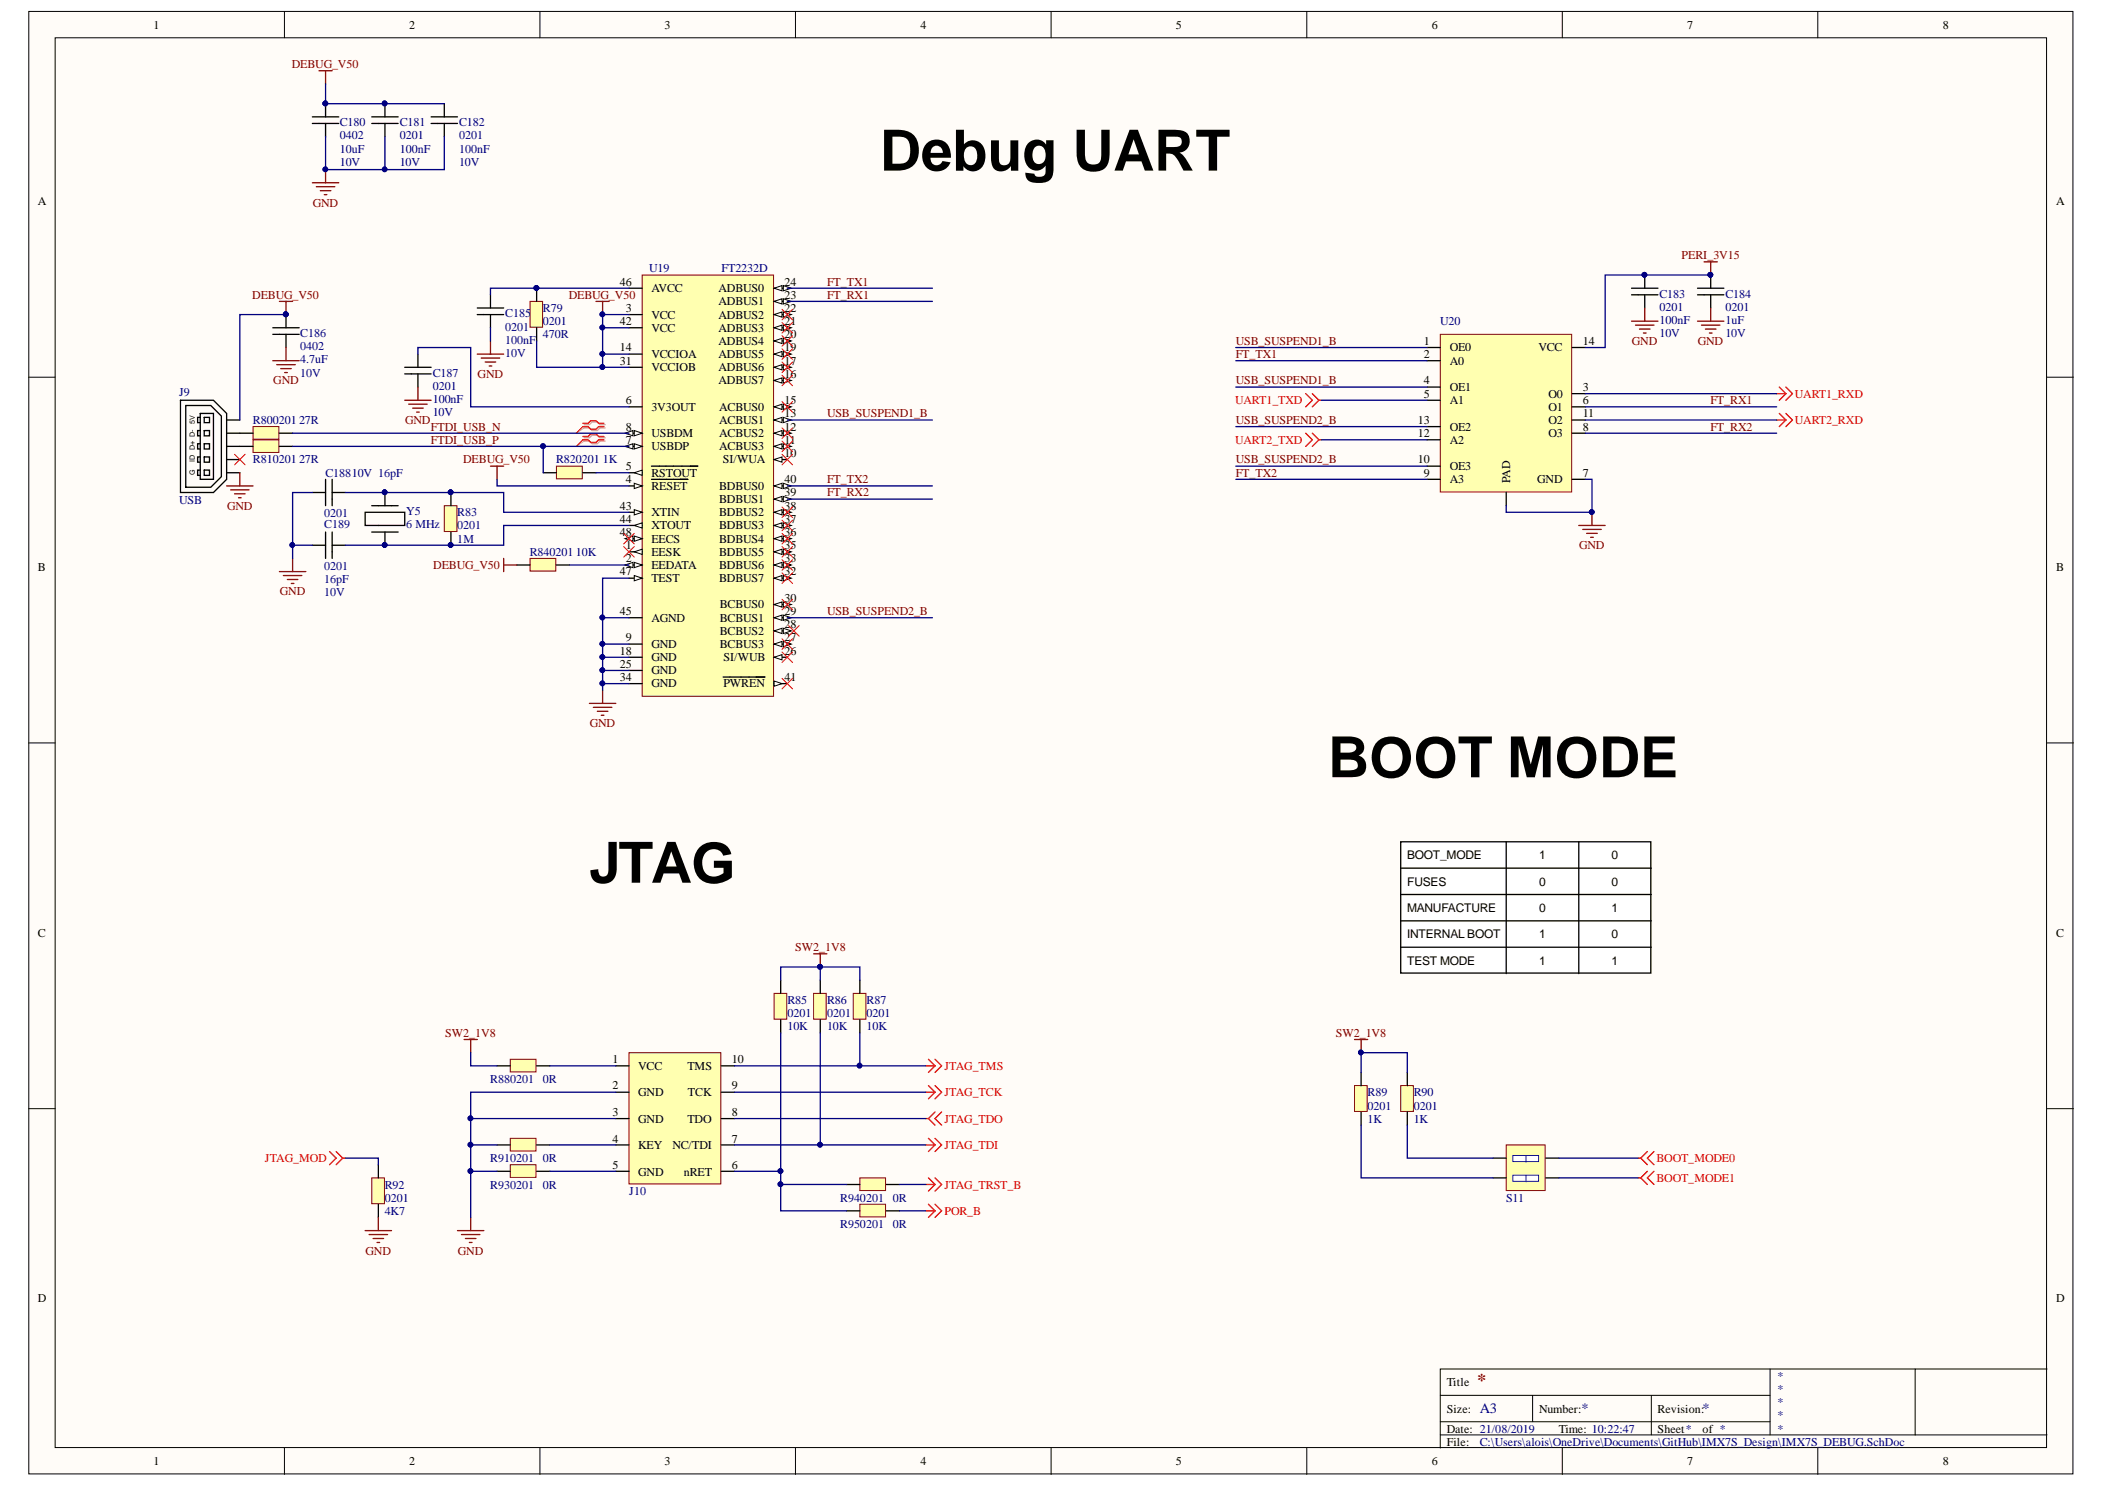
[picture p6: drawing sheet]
<svg xmlns="http://www.w3.org/2000/svg" width="297mm" height="210mm" viewBox="0 0 297 210" stroke-linecap="round" stroke-linejoin="round" font-family="sans-serif">
<defs><g id="words">
<g font-size="8">
<text x="124.1" y="24.1">Debug UART</text>
<text x="187.4" y="109.7">BOOT MODE</text>
<text x="83.1" y="124.5">JTAG</text>
</g>
<text font-size="2.5" fill="#800000" x="208.5" y="195.6">*</text>
<g font-size="2" fill="#000080">
<text x="208.8" y="199.4">A3</text>
<text x="223.2" y="199.4">*</text>
<text x="240.3" y="199.4">*</text>
</g>
<g font-size="1.7">
<text x="21.6" y="4">1</text>
<text x="57.8" y="4">2</text>
<text x="93.8" y="4">3</text>
<text x="129.9" y="4">4</text>
<text x="165.9" y="4">5</text>
<text x="202" y="4">6</text>
<text x="238.1" y="4">7</text>
<text x="274.2" y="4">8</text>
<text x="5.3" y="28.9">A</text>
<text x="290.2" y="28.9">A</text>
<text x="87.4" y="40.3">46</text>
<text x="91.9" y="41.2">AVCC</text>
<text x="101.4" y="41.2">ADBUS0</text>
<text x="110.7" y="40.3">24</text>
<text x="87.4" y="45.9">42</text>
<text x="88.3" y="44">3</text>
<text x="91.9" y="46.8">VCC</text>
<text x="91.9" y="44.9">VCC</text>
<text x="101.4" y="46.8">ADBUS3</text>
<text x="101.4" y="44.9">ADBUS2</text>
<text x="101.4" y="43.1">ADBUS1</text>
<text x="110.7" y="47.7">20</text>
<text x="110.7" y="45.9">21</text>
<text x="110.7" y="44">22</text>
<text x="110.7" y="42.1">23</text>
<text x="87.4" y="51.4">31</text>
<text x="87.4" y="49.6">14</text>
<text x="91.9" y="52.4">VCCIOB</text>
<text x="91.9" y="50.5">VCCIOA</text>
<text x="101.4" y="52.4">ADBUS6</text>
<text x="101.4" y="50.5">ADBUS5</text>
<text x="101.4" y="48.7">ADBUS4</text>
<text x="110.7" y="53.3">16</text>
<text x="110.7" y="51.4">17</text>
<text x="110.7" y="49.6">19</text>
<text x="200.9" y="48.7">1</text>
<text x="200.9" y="50.5">2</text>
<text x="204.6" y="49.6">OE0</text>
<text x="204.6" y="51.4">A0</text>
<text x="217.1" y="49.6">VCC</text>
<text x="223.3" y="48.7">14</text>
<text x="88.3" y="57">6</text>
<text x="91.9" y="57.9">3V3OUT</text>
<text x="101.4" y="54.2">ADBUS7</text>
<text x="101.5" y="59.8">ACBUS1</text>
<text x="101.5" y="57.9">ACBUS0</text>
<text x="110.7" y="58.9">13</text>
<text x="110.7" y="57">15</text>
<text x="200.1" y="59.8">13</text>
<text x="200.9" y="54.2">4</text>
<text x="200.9" y="56.1">5</text>
<text x="204.6" y="55.2">OE1</text>
<text x="204.6" y="57">A1</text>
<text x="218.5" y="56.1">O0</text>
<text x="218.5" y="57.9">O1</text>
<text x="218.5" y="59.8">O2</text>
<text x="223.3" y="55.2">3</text>
<text x="223.3" y="57">6</text>
<text x="223.3" y="58.9">11</text>
<text x="88.3" y="62.6">7</text>
<text x="88.3" y="60.7">8</text>
<text x="91.9" y="63.5">USBDP</text>
<text x="91.9" y="61.7">USBDM</text>
<text x="101.5" y="63.5">ACBUS3</text>
<text x="101.5" y="61.7">ACBUS2</text>
<text x="102" y="65.4">SI/WUA</text>
<text x="110.7" y="64.5">10</text>
<text x="110.7" y="62.6">11</text>
<text x="110.7" y="60.7">12</text>
<text x="200.1" y="65.4">10</text>
<text x="200.1" y="61.7">12</text>
<text x="204.6" y="62.6">A2</text>
<text x="204.6" y="60.7">OE2</text>
<text x="218.5" y="61.7">O3</text>
<text x="223.3" y="60.7">8</text>
<text x="87.4" y="71.9">43</text>
<text x="88.3" y="68.2">4</text>
<text x="88.3" y="66.3">5</text>
<text x="91.9" y="69.1">RESET</text>
<text x="91.9" y="67.2">RSTOUT</text>
<text x="101.5" y="71">BDBUS1</text>
<text x="101.5" y="69.1">BDBUS0</text>
<text x="110.7" y="71.9">38</text>
<text x="110.7" y="70">39</text>
<text x="110.7" y="68.2">40</text>
<text x="200.9" y="67.2">9</text>
<text x="204.6" y="68.2">A3</text>
<text x="204.6" y="66.3">OE3</text>
<text x="213.1" y="68.2" transform="rotate(-90 213.1 68.2)">PAD</text>
<text x="216.9" y="68.2">GND</text>
<text x="223.3" y="67.2">7</text>
<text x="87.4" y="75.6">48</text>
<text x="87.4" y="73.7">44</text>
<text x="88.3" y="77.5">1</text>
<text x="91.9" y="76.5">EECS</text>
<text x="91.9" y="74.7">XTOUT</text>
<text x="91.9" y="72.8">XTIN</text>
<text x="101.5" y="76.5">BDBUS4</text>
<text x="101.5" y="74.7">BDBUS3</text>
<text x="101.5" y="72.8">BDBUS2</text>
<text x="110.7" y="77.5">35</text>
<text x="110.7" y="75.6">36</text>
<text x="110.7" y="73.7">37</text>
<text x="5.3" y="80.5">B</text>
<text x="87.4" y="81.2">47</text>
<text x="88.3" y="79.3">2</text>
<text x="91.9" y="82.1">TEST</text>
<text x="91.9" y="80.3">EEDATA</text>
<text x="91.9" y="78.4">EESK</text>
<text x="101.5" y="82.1">BDBUS7</text>
<text x="101.5" y="80.3">BDBUS6</text>
<text x="101.5" y="78.4">BDBUS5</text>
<text x="110.7" y="81.2">32</text>
<text x="110.7" y="79.3">33</text>
<text x="290.2" y="80.5">B</text>
<text x="87.4" y="86.8">45</text>
<text x="91.9" y="87.7">AGND</text>
<text x="101.6" y="89.5">BCBUS2</text>
<text x="101.6" y="87.7">BCBUS1</text>
<text x="101.6" y="85.8">BCBUS0</text>
<text x="110.7" y="88.6">28</text>
<text x="110.7" y="86.8">29</text>
<text x="110.7" y="84.9">30</text>
<text x="87.4" y="94.2">25</text>
<text x="87.4" y="92.3">18</text>
<text x="88.3" y="90.5">9</text>
<text x="91.9" y="95.1">GND</text>
<text x="91.9" y="93.3">GND</text>
<text x="91.9" y="91.4">GND</text>
<text x="101.6" y="91.4">BCBUS3</text>
<text x="102.1" y="93.3">SI/WUB</text>
<text x="110.7" y="92.3">26</text>
<text x="110.7" y="90.5">27</text>
<text x="87.4" y="96">34</text>
<text x="91.9" y="97">GND</text>
<text x="102.1" y="97">PWREN</text>
<text x="110.7" y="96">41</text>
<text x="198.6" y="121.1">BOOT_MODE</text>
<text x="198.6" y="124.9">FUSES</text>
<text x="217.2" y="121.1">1</text>
<text x="217.2" y="124.9">0</text>
<text x="227.4" y="121.1">0</text>
<text x="227.4" y="124.9">0</text>
<text x="198.6" y="128.7">MANUFACTURE</text>
<text x="217.2" y="128.7">0</text>
<text x="227.4" y="128.7">1</text>
<text x="5.3" y="132.1">C</text>
<text x="198.6" y="132.4">INTERNAL BOOT</text>
<text x="198.6" y="136.1">TEST MODE</text>
<text x="217.2" y="132.4">1</text>
<text x="217.2" y="136.1">1</text>
<text x="227.4" y="132.4">0</text>
<text x="227.4" y="136.1">1</text>
<text x="290.2" y="132.1">C</text>
<text x="86.4" y="150">1</text>
<text x="103.3" y="150">10</text>
<text x="86.4" y="153.7">2</text>
<text x="90.1" y="150.9">VCC</text>
<text x="90.1" y="154.6">GND</text>
<text x="97" y="150.9">TMS</text>
<text x="97.1" y="154.6">TCK</text>
<text x="103.3" y="153.7">9</text>
<text x="86.4" y="157.5">3</text>
<text x="86.4" y="161.2">4</text>
<text x="90.1" y="158.4">GND</text>
<text x="97" y="158.4">TDO</text>
<text x="103.3" y="161.2">7</text>
<text x="103.3" y="157.5">8</text>
<text x="86.4" y="164.9">5</text>
<text x="90.1" y="162.1">KEY</text>
<text x="90.1" y="165.8">GND</text>
<text x="94.9" y="162.1">NC/TDI</text>
<text x="96.5" y="165.8">nRET</text>
<text x="103.3" y="164.9">6</text>
<text x="5.3" y="183.7">D</text>
<text x="290.2" y="183.7">D</text>
<text x="204.1" y="195.6">Title</text>
<text x="204.1" y="199.3">Size:</text>
<text x="204.1" y="202.1">Date: 21/08/2019</text>
<text x="204.1" y="203.9">File:</text>
<text x="217.2" y="199.3">Number:</text>
<text x="220" y="202.1">Time: 10:22:47</text>
<text x="233.9" y="199.3">Revision:</text>
<text x="233.9" y="202.1">Sheet*</text>
<text x="240.3" y="202.1">of *</text>
<text x="21.6" y="206.7">1</text>
<text x="57.8" y="206.7">2</text>
<text x="93.8" y="206.7">3</text>
<text x="129.9" y="206.7">4</text>
<text x="165.9" y="206.7">5</text>
<text x="202" y="206.7">6</text>
<text x="238.1" y="206.7">7</text>
<text x="274.2" y="206.7">8</text>
</g>
<g font-size="1.7" fill="#800000">
<text x="41.2" y="9.6">DEBUG_V50</text>
<text x="44.1" y="29.1">GND</text>
<text x="116.7" y="40.3">FT_TX1</text>
<text x="237.3" y="36.6">PERI_3V15</text>
<text x="35.6" y="42.1">DEBUG_V50</text>
<text x="80.3" y="42.1">DEBUG_V50</text>
<text x="116.7" y="42.1">FT_RX1</text>
<text x="67.4" y="53.3">GND</text>
<text x="174.4" y="48.7">USB_SUSPEND1_B</text>
<text x="174.4" y="50.5">FT_TX1</text>
<text x="230.3" y="48.7">GND</text>
<text x="239.6" y="48.7">GND</text>
<text x="38.6" y="54.2">GND</text>
<text x="57.2" y="59.8">GND</text>
<text x="116.7" y="58.9">USB_SUSPEND1_B</text>
<text x="174.4" y="59.8">USB_SUSPEND2_B</text>
<text x="174.4" y="54.2">USB_SUSPEND1_B</text>
<text x="241.4" y="57">FT_RX1</text>
<text x="60.8" y="60.7">FTDI_USB_N</text>
<text x="60.8" y="62.6">FTDI_USB_P</text>
<text x="65.4" y="65.4">DEBUG_V50</text>
<text x="174.4" y="65.4">USB_SUSPEND2_B</text>
<text x="241.4" y="60.7">FT_RX2</text>
<text x="32.1" y="71.9">GND</text>
<text x="116.7" y="68.2">FT_TX2</text>
<text x="116.7" y="70">FT_RX2</text>
<text x="174.4" y="67.2">FT_TX2</text>
<text x="222.8" y="77.5">GND</text>
<text x="39.5" y="84">GND</text>
<text x="61.1" y="80.3">DEBUG_V50</text>
<text x="116.7" y="86.8">USB_SUSPEND2_B</text>
<text x="83.2" y="102.6">GND</text>
<text x="112.2" y="134.2">SW2_1V8</text>
<text x="62.8" y="146.2">SW2_1V8</text>
<text x="188.5" y="146.2">SW2_1V8</text>
<text x="51.6" y="177">GND</text>
<text x="64.6" y="177">GND</text>
</g>
<g font-size="1.7" fill="#000080">
<text x="48" y="17.8">C180</text>
<text x="56.4" y="17.8">C181</text>
<text x="64.8" y="17.8">C182</text>
<text x="48" y="19.7">0402</text>
<text x="48" y="21.5">10uF</text>
<text x="48" y="23.4">10V</text>
<text x="56.4" y="19.7">0201</text>
<text x="56.4" y="21.5">100nF</text>
<text x="56.4" y="23.4">10V</text>
<text x="64.8" y="19.7">0201</text>
<text x="64.8" y="21.5">100nF</text>
<text x="64.8" y="23.4">10V</text>
<text x="91.6" y="38.4">U19</text>
<text x="101.8" y="38.4">FT2232D</text>
<text x="234.2" y="42">C183</text>
<text x="243.5" y="42">C184</text>
<text x="42.4" y="47.6">C186</text>
<text x="71.3" y="46.6">0201</text>
<text x="71.3" y="44.8">C185</text>
<text x="76.6" y="45.9">0201</text>
<text x="76.6" y="47.7">470R</text>
<text x="76.6" y="44">R79</text>
<text x="203.2" y="45.9">U20</text>
<text x="234.2" y="43.8">0201</text>
<text x="234.2" y="45.7">100nF</text>
<text x="234.2" y="47.6">10V</text>
<text x="243.5" y="43.8">0201</text>
<text x="243.5" y="45.7">1uF</text>
<text x="243.5" y="47.6">10V</text>
<text x="42.4" y="49.4">0402</text>
<text x="42.4" y="51.3">4.7uF</text>
<text x="42.4" y="53.1">10V</text>
<text x="61.1" y="53.1">C187</text>
<text x="71.3" y="48.5">100nF</text>
<text x="71.3" y="50.3">10V</text>
<text x="25.3" y="55.9">J9</text>
<text x="35.7" y="59.8">R800201</text>
<text x="42.2" y="59.8">27R</text>
<text x="61.1" y="55">0201</text>
<text x="61.1" y="56.8">100nF</text>
<text x="61.1" y="58.7">10V</text>
<text x="35.7" y="65.4">R810201</text>
<text x="42.2" y="65.4">27R</text>
<text x="78.5" y="65.4">R820201</text>
<text x="85.1" y="65.4">1K</text>
<text x="25.3" y="71.1">USB</text>
<text x="45.9" y="67.2">C18810V 16pF</text>
<text x="45.8" y="74.5">C189</text>
<text x="45.8" y="73">0201</text>
<text x="57.3" y="72.6">Y5</text>
<text x="57.3" y="74.5">6 MHz</text>
<text x="64.5" y="74.7">0201</text>
<text x="64.5" y="76.5">1M</text>
<text x="64.5" y="72.8">R83</text>
<text x="45.8" y="80.4">0201</text>
<text x="45.8" y="82.3">16pF</text>
<text x="74.8" y="78.4">R840201</text>
<text x="81.3" y="78.4">10K</text>
<text x="45.8" y="84.1">10V</text>
<text x="111.1" y="143.4">0201</text>
<text x="111.1" y="141.6">R85</text>
<text x="116.7" y="143.4">0201</text>
<text x="116.7" y="141.6">R86</text>
<text x="122.3" y="143.4">0201</text>
<text x="122.3" y="141.6">R87</text>
<text x="111.1" y="145.3">10K</text>
<text x="116.7" y="145.3">10K</text>
<text x="122.3" y="145.3">10K</text>
<text x="69.2" y="152.7">R880201</text>
<text x="76.6" y="152.7">0R</text>
<text x="193" y="154.6">R89</text>
<text x="199.5" y="154.6">R90</text>
<text x="193" y="156.5">0201</text>
<text x="193" y="158.4">1K</text>
<text x="199.5" y="156.5">0201</text>
<text x="199.5" y="158.4">1K</text>
<text x="54.3" y="167.7">R92</text>
<text x="69.2" y="167.7">R930201</text>
<text x="69.2" y="164">R910201</text>
<text x="76.6" y="167.7">0R</text>
<text x="76.6" y="164">0R</text>
<text x="54.3" y="169.6">0201</text>
<text x="54.3" y="171.4">4K7</text>
<text x="88.8" y="168.6">J10</text>
<text x="118.6" y="173.3">R950201</text>
<text x="118.6" y="169.6">R940201</text>
<text x="126" y="173.3">0R</text>
<text x="126" y="169.6">0R</text>
<text x="212.5" y="169.6">S11</text>
<text x="250.7" y="194.6">*</text>
<text x="250.7" y="196.5">*</text>
<text x="208.8" y="203.9">C:\Users\alois\OneDrive\Documents\GitHub\IMX7S_Design\IMX7S_DEBUG.SchDoc</text>
<text x="250.7" y="198.4">*</text>
<text x="250.7" y="200.2">*</text>
<text x="250.7" y="202.1">*</text>
</g>
<g font-size="1.7" fill="#f00">
<text x="174.3" y="57">UART1_TXD</text>
<text x="253.3" y="56.1">UART1_RXD</text>
<text x="253.3" y="59.8">UART2_RXD</text>
<text x="174.3" y="62.6">UART2_TXD</text>
<text x="133.3" y="150.9">JTAG_TMS</text>
<text x="133.3" y="154.6">JTAG_TCK</text>
<text x="133.3" y="158.4">JTAG_TDO</text>
<text x="37.4" y="164">JTAG_MOD</text>
<text x="133.3" y="162.1">JTAG_TDI</text>
<text x="133.3" y="167.7">JTAG_TRST_B</text>
<text x="233.7" y="164">BOOT_MODE0</text>
<text x="233.7" y="166.8">BOOT_MODE1</text>
<text x="133.3" y="171.4">POR_B</text>
</g>
<g font-size="1">
<text x="27.5" y="59.8" transform="rotate(-90 27.5 59.8)">5V</text>
<text x="27.5" y="65.2" transform="rotate(-90 27.5 65.2)">ID D+ D-</text>
<text x="27.5" y="67.1" transform="rotate(-90 27.5 67.1)">G</text>
</g>
</g></defs>
<g fill="#fffcf8" stroke="#000" stroke-width=".14">
<path d="M4.1 1.6h288.4v206.3h-288.4z"/>
<path d="M7.8 5.3h281v198.9h-281z"/>
</g>
<g fill="none" stroke="#000" stroke-width=".14">
<path d="M40.1 1.6v3.7M76.2 1.6v3.7M112.2 1.6v3.7M148.3 1.6v3.7M184.4 1.6v3.7M220.5 1.6v3.7M256.5 1.6v3.7M4.1 53.2h3.7M288.9 53.2h3.7M4.1 104.8h3.7M288.9 104.8h3.7M4.1 156.4h3.7"/>
<path d="M288.9 156.4h3.7M203.2 196.8h46.6M216.3 196.8v3.8M233 196.8v5.6M249.8 193.1v9.3M270.3 193.1h-67.1v11.2M288.9 193.1h-18.6v9.3M40.1 204.3v3.7M76.2 204.3v3.7M112.2 204.3v3.7M148.3 204.3v3.7M184.4 204.3v3.7"/>
<path d="M203.2 202.4h85.7M203.2 200.6h46.6M220.5 204.3v3.7M256.5 204.3v3.7"/>
</g>
<path d="M212.5 161.5h5.5v6.4h-5.5z" fill="#ffffb0" stroke="#800000" stroke-width=".14"/>
<g fill="#fff" stroke="#00f" stroke-width=".14">
<path d="M213.5 163h3.6v.9h-3.6z"/>
<path d="M213.5 165.8h3.6v.8h-3.6z"/>
</g>
<path d="M215.3 163v.9M215.3 165.8v.9" fill="none" stroke="#00f" stroke-width=".14"/>
<path d="M210.7 163.4h1.8M210.7 166.2h1.8M218.1 163.4h1.9M218.1 166.2h1.9" fill="none" stroke="#000" stroke-width=".19"/>
<path d="M231.2 163.4h.3M231.2 166.2h.3M231.5 163.4l1 .9M231.5 166.2l1 .9M232.5 162.4l-1 1M232.5 165.2l-1 1M233.4 162.4l-.9 1 .9 .9M233.4 165.2l-.9 1 .9 .9" fill="none" stroke="#f00" stroke-width=".19"/>
<path d="M197.7 153.1h1.7v3.7h-1.7z" fill="#ffffb0" stroke="#800000" stroke-width=".14"/>
<path d="M198.6 151.3v1.8M198.6 156.9v1.8" fill="none" stroke="#000" stroke-width=".19"/>
<path d="M191.1 153.1h1.8v3.7h-1.8z" fill="#ffffb0" stroke="#800000" stroke-width=".14"/>
<path d="M192.1 151.3v1.8M192.1 156.9v1.8" fill="none" stroke="#000" stroke-width=".19"/>
<path d="M191.1 146.6h1.9M192.1 146.6v1.9" fill="none" stroke="#800000" stroke-width=".19"/>
<circle cx="192" cy="148.5" r=".33" fill="#000080" stroke="#000080" stroke-width=".14"/>
<path d="M197.7 118.7h35.2v18.6h-35.2z" fill="#fff" stroke="#000" stroke-width=".19"/>
<path d="M212.5 118.7v18.6M222.8 118.7v18.6M197.7 133.6h35.3M197.7 129.9h35.3M197.7 126.2h35.3M197.7 122.5h35.3" fill="none" stroke="#000" stroke-width=".19"/>
<path d="M90.6 38.8h18.6v59.4h-18.6z" fill="#ffffb0" stroke="#800000" stroke-width=".14"/>
<path d="M109.2 96.4h1.9" fill="none" stroke="#000" stroke-width=".19"/>
<path d="M109.2 96.1l1.1 .3-1.1 .4z" fill="#fffcf8"/>
<path d="M109.2 96.1l1.1 .3-1.1 .4z" fill="none" stroke="#000" stroke-width=".14"/>
<path d="M102 95.5h5.9M109.2 92.7h1.9" fill="none" stroke="#000" stroke-width=".19"/>
<path d="M109.2 92.7l1.1-.4v.8z" fill="#fffcf8"/>
<path d="M109.2 92.7l1.1-.4v.8z" fill="none" stroke="#000" stroke-width=".14"/>
<path d="M109.2 90.9h1.9" fill="none" stroke="#000" stroke-width=".19"/>
<path d="M109.2 90.9l1.1-.4v.7z" fill="#fffcf8"/>
<path d="M109.2 90.9l1.1-.4v.7z" fill="none" stroke="#000" stroke-width=".14"/>
<path d="M110.5 90.5l1.2 .4-1.2 .3z" fill="#fffcf8"/>
<path d="M110.5 90.5l1.2 .4-1.2 .3z" fill="none" stroke="#000" stroke-width=".14"/>
<path d="M109.2 89h1.9" fill="none" stroke="#000" stroke-width=".19"/>
<path d="M109.2 89l1.1-.4v.8z" fill="#fffcf8"/>
<path d="M109.2 89l1.1-.4v.8z" fill="none" stroke="#000" stroke-width=".14"/>
<path d="M110.5 88.6l1.2 .4-1.2 .4z" fill="#fffcf8"/>
<path d="M110.5 88.6l1.2 .4-1.2 .4z" fill="none" stroke="#000" stroke-width=".14"/>
<path d="M109.2 87.1h1.9" fill="none" stroke="#000" stroke-width=".19"/>
<path d="M109.2 87.1l1.1-.3v.7z" fill="#fffcf8"/>
<path d="M109.2 87.1l1.1-.3v.7z" fill="none" stroke="#000" stroke-width=".14"/>
<path d="M110.5 86.8l1.2 .3-1.2 .4z" fill="#fffcf8"/>
<path d="M110.5 86.8l1.2 .3-1.2 .4z" fill="none" stroke="#000" stroke-width=".14"/>
<path d="M109.2 85.3h1.9" fill="none" stroke="#000" stroke-width=".19"/>
<path d="M109.2 85.3l1.1-.4v.8z" fill="#fffcf8"/>
<path d="M109.2 85.3l1.1-.4v.8z" fill="none" stroke="#000" stroke-width=".14"/>
<path d="M110.5 84.9l1.2 .4-1.2 .4z" fill="#fffcf8"/>
<path d="M110.5 84.9l1.2 .4-1.2 .4z" fill="none" stroke="#000" stroke-width=".14"/>
<path d="M109.2 81.6h1.9" fill="none" stroke="#000" stroke-width=".19"/>
<path d="M109.2 81.6l1.1-.4v.7z" fill="#fffcf8"/>
<path d="M109.2 81.6l1.1-.4v.7z" fill="none" stroke="#000" stroke-width=".14"/>
<path d="M110.5 81.2l1.2 .4-1.2 .3z" fill="#fffcf8"/>
<path d="M110.5 81.2l1.2 .4-1.2 .3z" fill="none" stroke="#000" stroke-width=".14"/>
<path d="M109.2 79.7h1.9" fill="none" stroke="#000" stroke-width=".19"/>
<path d="M109.2 79.7l1.1-.4v.8z" fill="#fffcf8"/>
<path d="M109.2 79.7l1.1-.4v.8z" fill="none" stroke="#000" stroke-width=".14"/>
<path d="M110.5 79.3l1.2 .4-1.2 .4z" fill="#fffcf8"/>
<path d="M110.5 79.3l1.2 .4-1.2 .4z" fill="none" stroke="#000" stroke-width=".14"/>
<path d="M109.2 77.8h1.9" fill="none" stroke="#000" stroke-width=".19"/>
<path d="M109.2 77.8l1.1-.3v.7z" fill="#fffcf8"/>
<path d="M109.2 77.8l1.1-.3v.7z" fill="none" stroke="#000" stroke-width=".14"/>
<path d="M110.5 77.5l1.2 .3-1.2 .4z" fill="#fffcf8"/>
<path d="M110.5 77.5l1.2 .3-1.2 .4z" fill="none" stroke="#000" stroke-width=".14"/>
<path d="M109.2 76h1.9" fill="none" stroke="#000" stroke-width=".19"/>
<path d="M109.2 76l1.1-.4v.8z" fill="#fffcf8"/>
<path d="M109.2 76l1.1-.4v.8z" fill="none" stroke="#000" stroke-width=".14"/>
<path d="M110.5 75.6l1.2 .4-1.2 .4z" fill="#fffcf8"/>
<path d="M110.5 75.6l1.2 .4-1.2 .4z" fill="none" stroke="#000" stroke-width=".14"/>
<path d="M109.2 74.1h1.9" fill="none" stroke="#000" stroke-width=".19"/>
<path d="M109.2 74.1l1.1-.3v.7z" fill="#fffcf8"/>
<path d="M109.2 74.1l1.1-.3v.7z" fill="none" stroke="#000" stroke-width=".14"/>
<path d="M110.5 73.8l1.2 .3-1.2 .4z" fill="#fffcf8"/>
<path d="M110.5 73.8l1.2 .3-1.2 .4z" fill="none" stroke="#000" stroke-width=".14"/>
<path d="M109.2 72.3h1.9" fill="none" stroke="#000" stroke-width=".19"/>
<path d="M109.2 72.3l1.1-.4v.7z" fill="#fffcf8"/>
<path d="M109.2 72.3l1.1-.4v.7z" fill="none" stroke="#000" stroke-width=".14"/>
<path d="M110.5 71.9l1.2 .4-1.2 .3z" fill="#fffcf8"/>
<path d="M110.5 71.9l1.2 .4-1.2 .3z" fill="none" stroke="#000" stroke-width=".14"/>
<path d="M109.2 70.4h1.9" fill="none" stroke="#000" stroke-width=".19"/>
<path d="M109.2 70.4l1.1-.4v.8z" fill="#fffcf8"/>
<path d="M109.2 70.4l1.1-.4v.8z" fill="none" stroke="#000" stroke-width=".14"/>
<path d="M110.5 70l1.2 .4-1.2 .4z" fill="#fffcf8"/>
<path d="M110.5 70l1.2 .4-1.2 .4z" fill="none" stroke="#000" stroke-width=".14"/>
<path d="M109.2 68.5h1.9" fill="none" stroke="#000" stroke-width=".19"/>
<path d="M109.2 68.5l1.1-.3v.7z" fill="#fffcf8"/>
<path d="M109.2 68.5l1.1-.3v.7z" fill="none" stroke="#000" stroke-width=".14"/>
<path d="M110.5 68.2l1.2 .3-1.2 .4z" fill="#fffcf8"/>
<path d="M110.5 68.2l1.2 .3-1.2 .4z" fill="none" stroke="#000" stroke-width=".14"/>
<path d="M109.2 64.8h1.9" fill="none" stroke="#000" stroke-width=".19"/>
<path d="M109.2 64.8l1.1-.3v.7z" fill="#fffcf8"/>
<path d="M109.2 64.8l1.1-.3v.7z" fill="none" stroke="#000" stroke-width=".14"/>
<path d="M109.2 63h1.9" fill="none" stroke="#000" stroke-width=".19"/>
<path d="M109.2 63l1.1-.4v.7z" fill="#fffcf8"/>
<path d="M109.2 63l1.1-.4v.7z" fill="none" stroke="#000" stroke-width=".14"/>
<path d="M110.5 62.6l1.2 .4-1.2 .3z" fill="#fffcf8"/>
<path d="M110.5 62.6l1.2 .4-1.2 .3z" fill="none" stroke="#000" stroke-width=".14"/>
<path d="M109.2 61.1h1.9" fill="none" stroke="#000" stroke-width=".19"/>
<path d="M109.2 61.1l1.1-.4v.8z" fill="#fffcf8"/>
<path d="M109.2 61.1l1.1-.4v.8z" fill="none" stroke="#000" stroke-width=".14"/>
<path d="M110.5 60.7l1.2 .4-1.2 .4z" fill="#fffcf8"/>
<path d="M110.5 60.7l1.2 .4-1.2 .4z" fill="none" stroke="#000" stroke-width=".14"/>
<path d="M109.2 59.2h1.9" fill="none" stroke="#000" stroke-width=".19"/>
<path d="M109.2 59.2l1.1-.3v.7z" fill="#fffcf8"/>
<path d="M109.2 59.2l1.1-.3v.7z" fill="none" stroke="#000" stroke-width=".14"/>
<path d="M110.5 58.9l1.2 .3-1.2 .4z" fill="#fffcf8"/>
<path d="M110.5 58.9l1.2 .3-1.2 .4z" fill="none" stroke="#000" stroke-width=".14"/>
<path d="M109.2 57.4h1.9" fill="none" stroke="#000" stroke-width=".19"/>
<path d="M109.2 57.4l1.1-.4v.8z" fill="#fffcf8"/>
<path d="M109.2 57.4l1.1-.4v.8z" fill="none" stroke="#000" stroke-width=".14"/>
<path d="M110.5 57l1.2 .4-1.2 .4z" fill="#fffcf8"/>
<path d="M110.5 57l1.2 .4-1.2 .4z" fill="none" stroke="#000" stroke-width=".14"/>
<path d="M109.2 53.7h1.9" fill="none" stroke="#000" stroke-width=".19"/>
<path d="M109.2 53.7l1.1-.4v.7z" fill="#fffcf8"/>
<path d="M109.2 53.7l1.1-.4v.7z" fill="none" stroke="#000" stroke-width=".14"/>
<path d="M110.5 53.3l1.2 .4-1.2 .3z" fill="#fffcf8"/>
<path d="M110.5 53.3l1.2 .4-1.2 .3z" fill="none" stroke="#000" stroke-width=".14"/>
<path d="M109.2 51.8h1.9" fill="none" stroke="#000" stroke-width=".19"/>
<path d="M109.2 51.8l1.1-.4v.8z" fill="#fffcf8"/>
<path d="M109.2 51.8l1.1-.4v.8z" fill="none" stroke="#000" stroke-width=".14"/>
<path d="M110.5 51.4l1.2 .4-1.2 .4z" fill="#fffcf8"/>
<path d="M110.5 51.4l1.2 .4-1.2 .4z" fill="none" stroke="#000" stroke-width=".14"/>
<path d="M109.2 50h1.9" fill="none" stroke="#000" stroke-width=".19"/>
<path d="M109.2 50l1.1-.4v.7z" fill="#fffcf8"/>
<path d="M109.2 50l1.1-.4v.7z" fill="none" stroke="#000" stroke-width=".14"/>
<path d="M110.5 49.6l1.2 .4-1.2 .3z" fill="#fffcf8"/>
<path d="M110.5 49.6l1.2 .4-1.2 .3z" fill="none" stroke="#000" stroke-width=".14"/>
<path d="M109.2 48.1h1.9" fill="none" stroke="#000" stroke-width=".19"/>
<path d="M109.2 48.1l1.1-.4v.8z" fill="#fffcf8"/>
<path d="M109.2 48.1l1.1-.4v.8z" fill="none" stroke="#000" stroke-width=".14"/>
<path d="M110.5 47.7l1.2 .4-1.2 .4z" fill="#fffcf8"/>
<path d="M110.5 47.7l1.2 .4-1.2 .4z" fill="none" stroke="#000" stroke-width=".14"/>
<path d="M109.2 46.2h1.9" fill="none" stroke="#000" stroke-width=".19"/>
<path d="M109.2 46.2l1.1-.3v.7z" fill="#fffcf8"/>
<path d="M109.2 46.2l1.1-.3v.7z" fill="none" stroke="#000" stroke-width=".14"/>
<path d="M110.5 45.9l1.2 .3-1.2 .4z" fill="#fffcf8"/>
<path d="M110.5 45.9l1.2 .3-1.2 .4z" fill="none" stroke="#000" stroke-width=".14"/>
<path d="M109.2 44.4h1.9" fill="none" stroke="#000" stroke-width=".19"/>
<path d="M109.2 44.4l1.1-.4v.7z" fill="#fffcf8"/>
<path d="M109.2 44.4l1.1-.4v.7z" fill="none" stroke="#000" stroke-width=".14"/>
<path d="M110.5 44l1.2 .4-1.2 .3z" fill="#fffcf8"/>
<path d="M110.5 44l1.2 .4-1.2 .3z" fill="none" stroke="#000" stroke-width=".14"/>
<path d="M109.2 42.5h1.9" fill="none" stroke="#000" stroke-width=".19"/>
<path d="M109.2 42.5l1.1-.4v.8z" fill="#fffcf8"/>
<path d="M109.2 42.5l1.1-.4v.8z" fill="none" stroke="#000" stroke-width=".14"/>
<path d="M110.5 42.1l1.2 .4-1.2 .4z" fill="#fffcf8"/>
<path d="M110.5 42.1l1.2 .4-1.2 .4z" fill="none" stroke="#000" stroke-width=".14"/>
<path d="M109.2 40.7h1.9" fill="none" stroke="#000" stroke-width=".19"/>
<path d="M109.2 40.7l1.1-.4v.7z" fill="#fffcf8"/>
<path d="M109.2 40.7l1.1-.4v.7z" fill="none" stroke="#000" stroke-width=".14"/>
<path d="M110.5 40.3l1.2 .4-1.2 .3z" fill="#fffcf8"/>
<path d="M110.5 40.3l1.2 .4-1.2 .3z" fill="none" stroke="#000" stroke-width=".14"/>
<path d="M88.8 96.4h1.8M88.8 94.6h1.8M88.8 92.7h1.8M88.8 90.9h1.8M88.8 87.1h1.8M88.8 81.6h1.8" fill="none" stroke="#000" stroke-width=".19"/>
<path d="M89.5 81.2l1.1 .4-1.1 .3z" fill="#fffcf8"/>
<path d="M89.5 81.2l1.1 .4-1.1 .3z" fill="none" stroke="#000" stroke-width=".14"/>
<path d="M88.8 79.7h1.8" fill="none" stroke="#000" stroke-width=".19"/>
<path d="M89.5 79.3l1.1 .4-1.1 .4z" fill="#fffcf8"/>
<path d="M89.5 79.3l1.1 .4-1.1 .4z" fill="none" stroke="#000" stroke-width=".14"/>
<path d="M88.2 79.7l1.1-.4v.8z" fill="#fffcf8"/>
<path d="M88.2 79.7l1.1-.4v.8z" fill="none" stroke="#000" stroke-width=".14"/>
<path d="M88.8 77.8h1.8" fill="none" stroke="#000" stroke-width=".19"/>
<path d="M89.5 77.8l1.1-.3v.7z" fill="#fffcf8"/>
<path d="M89.5 77.8l1.1-.3v.7z" fill="none" stroke="#000" stroke-width=".14"/>
<path d="M88.8 76h1.8" fill="none" stroke="#000" stroke-width=".19"/>
<path d="M89.5 75.6l1.1 .4-1.1 .4z" fill="#fffcf8"/>
<path d="M89.5 75.6l1.1 .4-1.1 .4z" fill="none" stroke="#000" stroke-width=".14"/>
<path d="M88.2 76l1.1-.4v.8z" fill="#fffcf8"/>
<path d="M88.2 76l1.1-.4v.8z" fill="none" stroke="#000" stroke-width=".14"/>
<path d="M88.8 74.1h1.8" fill="none" stroke="#000" stroke-width=".19"/>
<path d="M89.5 74.1l1.1-.3v.7z" fill="#fffcf8"/>
<path d="M89.5 74.1l1.1-.3v.7z" fill="none" stroke="#000" stroke-width=".14"/>
<path d="M88.8 72.3h1.8" fill="none" stroke="#000" stroke-width=".19"/>
<path d="M89.5 71.9l1.1 .4-1.1 .3z" fill="#fffcf8"/>
<path d="M89.5 71.9l1.1 .4-1.1 .3z" fill="none" stroke="#000" stroke-width=".14"/>
<path d="M88.8 68.5h1.8" fill="none" stroke="#000" stroke-width=".19"/>
<path d="M89.5 68.2l1.1 .3-1.1 .4z" fill="#fffcf8"/>
<path d="M89.5 68.2l1.1 .3-1.1 .4z" fill="none" stroke="#000" stroke-width=".14"/>
<path d="M88.8 66.7h1.8M91.9 67.6h5.2" fill="none" stroke="#000" stroke-width=".19"/>
<path d="M89.5 66.7l1.1-.4v.8z" fill="#fffcf8"/>
<path d="M89.5 66.7l1.1-.4v.8z" fill="none" stroke="#000" stroke-width=".14"/>
<path d="M88.8 63h1.8M91.9 65.8h6.6" fill="none" stroke="#000" stroke-width=".19"/>
<path d="M89.5 62.6l1.1 .4-1.1 .3z" fill="#fffcf8"/>
<path d="M89.5 62.6l1.1 .4-1.1 .3z" fill="none" stroke="#000" stroke-width=".14"/>
<path d="M88.2 63l1.1-.4v.7z" fill="#fffcf8"/>
<path d="M88.2 63l1.1-.4v.7z" fill="none" stroke="#000" stroke-width=".14"/>
<path d="M88.8 61.1h1.8" fill="none" stroke="#000" stroke-width=".19"/>
<path d="M89.5 60.7l1.1 .4-1.1 .4z" fill="#fffcf8"/>
<path d="M89.5 60.7l1.1 .4-1.1 .4z" fill="none" stroke="#000" stroke-width=".14"/>
<path d="M88.2 61.1l1.1-.4v.8z" fill="#fffcf8"/>
<path d="M88.2 61.1l1.1-.4v.8z" fill="none" stroke="#000" stroke-width=".14"/>
<path d="M88.8 57.4h1.8M88.8 51.8h1.8M88.8 50h1.8M88.8 46.2h1.8M88.8 44.4h1.8M88.8 40.7h1.8" fill="none" stroke="#000" stroke-width=".19"/>
<path d="M83.2 99.2h3.7M83.7 99.8h2.6M85 97.4v1.8M84.3 100.3h1.5M84.8 100.9h.4" fill="none" stroke="#800000" stroke-width=".19"/>
<g fill="none" stroke="#f00" stroke-width=".14">
<path d="M110.3 56.6l1.5 1.5M110.3 52.9l1.5 1.5M110.3 51.1l1.5 1.5M110.3 49.2l1.5 1.5M110.3 47.4l1.5 1.4M110.3 45.5l1.5 1.5M110.3 43.6l1.5 1.5M111.8 56.6l-1.5 1.5M111.8 52.9l-1.5 1.5M111.8 51.1l-1.5 1.5M111.8 49.2l-1.5 1.5M111.8 47.4l-1.5 1.4"/>
<path d="M111.8 45.5l-1.5 1.5M111.8 43.6l-1.5 1.5M110.3 71.5l1.5 1.5M110.3 73.4l1.5 1.5M110.3 75.2l1.5 1.5M110.3 77.1l1.5 1.5M110.3 79l1.5 1.4M110.3 60.4l1.5 1.5M110.3 62.2l1.5 1.5M110.3 64.1l1.5 1.5M111.8 71.5l-1.5 1.5M111.8 73.4l-1.5 1.5"/>
<path d="M111.8 75.2l-1.5 1.5M111.8 77.1l-1.5 1.5M111.8 79l-1.5 1.4M111.8 60.4l-1.5 1.5M111.8 62.2l-1.5 1.5M111.8 64.1l-1.5 1.5M110.3 95.7l1.5 1.5M110.3 92l1.5 1.5M110.3 90.1l1.5 1.5M110.3 84.5l1.5 1.5M110.3 80.8l1.5 1.5M111.3 88.3l1.5 1.4"/>
<path d="M111.8 95.7l-1.5 1.5M111.8 92l-1.5 1.5M111.8 90.1l-1.5 1.5M111.8 84.5l-1.5 1.5M111.8 80.8l-1.5 1.5M112.8 88.3l-1.5 1.4"/>
</g>
<path d="M74.8 42.5h1.8v3.7h-1.8z" fill="#ffffb0" stroke="#800000" stroke-width=".14"/>
<g fill="none" stroke="#000" stroke-width=".19">
<path d="M25.5 56.5h4.6l1.9 1.8v9.3l-1.9 1.9h-4.6zM26.2 57.2h3.5l1.5 1.5v8.5l-1.5 1.5h-3.5zM28.3 58.3h1.8v9.3h-1.8zM28.3 58.9h-.4v.7h.4M28.8 58.9h.8v.7h-.8zM32 59.2h1.8M57.1 52.7h3.7M57.1 51.8h3.7M59 50v1.8M59 52.7v1.9M67.3 44.4h3.8M67.3 43.4h3.8"/>
<path d="M69.2 41.6v1.8M69.2 44.4v1.8M75.7 40.7v1.8M75.7 46.2v1.9M28.3 66.3h-.4v.8h.4M28.3 64.5h-.4v.7h.4M28.3 62.6h-.4v.7h.4M28.3 60.7h-.4v.8h.4M28.8 60.7h.8v.8h-.8zM28.8 62.6h.8v.7h-.8zM28.8 64.5h.8v.7h-.8zM28.8 66.3h.8v.8h-.8z"/>
<path d="M32 61.1h1.8M32 63h1.8M32 64.8h1.8M32 66.7h1.8"/>
</g>
<g fill="#000080" stroke="#000080" stroke-width=".14">
<circle cx="75.7" cy="40.6" r=".33"/>
<circle cx="85" cy="44.3" r=".33"/>
</g>
<path d="M57.1 56.5h3.7M57.7 57h2.6M58.2 57.6h1.5M58.8 58.1h.4M59 54.6v1.9M67.3 50h3.8M67.9 50.5h2.6M68.5 51.1h1.5M69 51.6h.4M69.2 48.1v1.9M84.1 42.5h1.9M85 42.5v1.9" fill="none" stroke="#800000" stroke-width=".19"/>
<path d="M82.4 59.9h.8l.3-.4h.8l.4 .4h.7M82.4 60.4h.8l.3 .3h.8l.4-.3h.7M82.4 61.8h.8l.3-.4h.8l.4 .4h.7M82.4 62.2h.8l.3 .4h.8l.4-.4h.7" fill="none" stroke="#d0a19e" stroke-width=".19"/>
<path d="M82.4 60.4l-1.1 .7M82.4 62.2l-1.1 .8" fill="none" stroke="#d0a19e" stroke-width=".14"/>
<path d="M82.2 59.7h.8l.4-.4h.7l.4 .4h.7M82.2 60.2h.8l.4 .4h.7l.4-.4h.7M82.2 61.6h.8l.4-.4h.7l.4 .4h.7M82.2 62h.8l.4 .4h.7l.4-.4h.7" fill="none" stroke="#f00" stroke-width=".19"/>
<path d="M82.2 60.2l-.9 .9M82.2 62l-.9 1" fill="none" stroke="#f00" stroke-width=".14"/>
<path d="M35.7 60.2h3.7v1.8h-3.7z" fill="#ffffb0" stroke="#800000" stroke-width=".14"/>
<path d="M33.8 61.1h1.9M39.4 61.1h1.9" fill="none" stroke="#000" stroke-width=".19"/>
<path d="M35.7 62h3.7v1.8h-3.7z" fill="#ffffb0" stroke="#800000" stroke-width=".14"/>
<path d="M38.5 47.2h3.7M38.5 46.2h3.7M40.4 44.4v1.8M40.4 47.2v1.8M33.8 63h1.9M39.4 63h1.9" fill="none" stroke="#000" stroke-width=".19"/>
<path d="M33.1 64.1l1.5 1.5M34.6 64.1l-1.5 1.5" fill="none" stroke="#f00" stroke-width=".14"/>
<path d="M38.5 50.9h3.7M39.1 51.4h2.6M39.4 42.5h1.9M39.6 52h1.5M40.2 52.6h.3M40.4 42.5v1.9M40.4 49v1.9M32 68.5h3.7M32.5 69.1h2.6M33.1 69.7h1.5M33.7 70.2h.3M33.8 66.7v1.8" fill="none" stroke="#800000" stroke-width=".19"/>
<circle cx="40.3" cy="44.3" r=".33" fill="#000080" stroke="#000080" stroke-width=".14"/>
<path d="M78.5 65.8h3.7v1.7h-3.7z" fill="#ffffb0" stroke="#800000" stroke-width=".14"/>
<path d="M76.7 66.7h1.8M82.2 66.7h1.9" fill="none" stroke="#000" stroke-width=".19"/>
<path d="M69.2 65.8h1.9M70.1 65.8v1.8" fill="none" stroke="#800000" stroke-width=".19"/>
<path d="M74.8 78.8h3.6v1.8h-3.6z" fill="#ffffb0" stroke="#800000" stroke-width=".14"/>
<g fill="none" stroke="#000" stroke-width=".19">
<path d="M44.1 17.4h3.7M44.1 16.5h3.7M45.9 14.6v1.9M45.9 17.4v1.9M52.5 17.4h3.7M52.5 16.5h3.7M54.3 14.6v1.9M54.3 17.4v1.9M60.8 17.4h3.8M60.8 16.5h3.8M62.7 14.6v1.9M62.7 17.4v1.9"/>
<path d="M72.9 79.7h1.9M78.5 79.7h1.9"/>
</g>
<path d="M88 77.1l1.5 1.5M88 75.2l1.5 1.5M89.5 77.1l-1.5 1.5M89.5 75.2l-1.5 1.5" fill="none" stroke="#f00" stroke-width=".14"/>
<path d="M45 10h1.9M45.9 10v1.8M44.1 25.8h3.7M44.6 26.3h2.6M45.2 26.9h1.5M45.8 27.5h.3M45.9 23.9v1.9M71.1 78.8v1.8M71.1 79.7h1.8" fill="none" stroke="#800000" stroke-width=".19"/>
<g fill="#000080" stroke="#000080" stroke-width=".14">
<circle cx="54.3" cy="14.6" r=".33"/>
<circle cx="45.9" cy="14.6" r=".33"/>
<circle cx="45.9" cy="23.9" r=".33"/>
</g>
<path d="M203.2 47.2h18.6v22.2h-18.6z" fill="#ffffb0" stroke="#800000" stroke-width=".14"/>
<g fill="none" stroke="#000" stroke-width=".19">
<path d="M232.1 38.8v1.9M241.4 38.8v1.9M201.4 49h1.8M201.4 50.9h1.8M201.4 54.6h1.8M201.4 56.5h1.8M221.9 49h1.8M221.9 55.5h1.8M221.9 57.4h1.8M221.9 59.2h1.8M230.2 41.6h3.8M230.2 40.7h3.8"/>
<path d="M232.1 41.6v1.8M239.5 41.6h3.8M239.5 40.7h3.8M241.4 41.6v1.8M51.5 72.3h5.6v1.8h-5.6zM52.5 71.3h3.7M52.5 75.1h3.7M54.3 69.5v1.8M54.3 75.1v1.8M201.4 67.6h1.8M201.4 65.8h1.8M201.4 62h1.8"/>
<path d="M201.4 60.2h1.8M212.5 69.5v1.8M221.9 67.6h1.8M221.9 61.1h1.8"/>
</g>
<g fill="#000080" stroke="#000080" stroke-width=".14">
<circle cx="232" cy="38.8" r=".33"/>
<circle cx="241.3" cy="38.8" r=".33"/>
<circle cx="224.6" cy="72.2" r=".33"/>
<circle cx="54.3" cy="76.9" r=".33"/>
<circle cx="54.3" cy="69.4" r=".33"/>
</g>
<g fill="none" stroke="#800000" stroke-width=".19">
<path d="M240.5 36.9h1.8M241.4 36.9v1.9M230.2 45.3h3.8M230.8 45.9h2.6M231.3 46.4h1.5M231.9 47h.4M232.1 43.4v1.9M239.5 45.3h3.8M240.1 45.9h2.6M240.7 46.4h1.4M241.2 47h.4M241.4 43.4v1.9"/>
<path d="M222.8 74.1h3.7M223.3 74.7h2.6M223.9 75.2h1.5M224.5 75.8h.3M224.6 72.3v1.8"/>
</g>
<g fill="none" stroke="#f00" stroke-width=".19">
<path d="M184.3 55.5l.9 1-.9 .9M185.2 55.5l.9 1M186.1 56.5l-.9 .9M186.1 56.5h.4M250.7 55.5h1.3M250.7 59.2h1.3M251.1 54.6l.9 .9M251.1 58.3l.9 .9M252 55.5l-.9 1M252 54.6l.9 .9-.9 1M252 59.2l-.9 1M252 58.3l.9 .9-.9 1"/>
<path d="M184.3 61.1l.9 .9-.9 1M185.2 61.1l.9 .9M186.1 62l-.9 1M186.1 62h.4"/>
</g>
<path d="M62.7 71.3h1.8v3.7h-1.8z" fill="#ffffb0" stroke="#800000" stroke-width=".14"/>
<path d="M44.1 76.9h1.8M44.1 69.5h1.8M45.9 67.6v3.7M45.9 75.1v3.7M46.9 76.9h1.8M46.9 67.6v3.7M46.9 75.1v3.7M46.9 69.5h1.8M63.6 69.5v1.8M63.6 75.1v1.8" fill="none" stroke="#000" stroke-width=".19"/>
<g fill="#000080" stroke="#000080" stroke-width=".14">
<circle cx="63.6" cy="69.4" r=".33"/>
<circle cx="63.6" cy="76.9" r=".33"/>
</g>
<path d="M41.3 78.8v1.8M39.4 80.6h3.8M40 81.2h2.6M40.5 81.7h1.5M41.1 82.3h.4" fill="none" stroke="#800000" stroke-width=".19"/>
<path d="M88.8 148.5h12.9v18.5h-12.9z" fill="#ffffb0" stroke="#800000" stroke-width=".14"/>
<path d="M86.9 150.4h1.9M86.9 154.1h1.9M86.9 157.8h1.9M101.8 150.4h1.8M101.8 154.1h1.8M101.8 157.8h1.8M86.9 161.5h1.9M86.9 165.2h1.9M101.8 161.5h1.8M101.8 165.2h1.8" fill="none" stroke="#000" stroke-width=".19"/>
<path d="M72 164.3h3.6v1.8h-3.6z" fill="#ffffb0" stroke="#800000" stroke-width=".14"/>
<path d="M70.1 165.2h1.9M75.7 165.2h1.9" fill="none" stroke="#000" stroke-width=".19"/>
<path d="M72 160.6h3.6v1.8h-3.6z" fill="#ffffb0" stroke="#800000" stroke-width=".14"/>
<path d="M70.1 161.5h1.9M75.7 161.5h1.9" fill="none" stroke="#000" stroke-width=".19"/>
<path d="M72 149.4h3.6v1.8h-3.6z" fill="#ffffb0" stroke="#800000" stroke-width=".14"/>
<path d="M70.1 150.4h1.9M75.7 150.4h1.9" fill="none" stroke="#000" stroke-width=".19"/>
<path d="M52.5 166.2h1.7v3.6h-1.7z" fill="#ffffb0" stroke="#800000" stroke-width=".14"/>
<path d="M53.4 164.3v1.9M53.4 169.9v1.8" fill="none" stroke="#000" stroke-width=".19"/>
<path d="M120.4 140.1h1.8v3.7h-1.8z" fill="#ffffb0" stroke="#800000" stroke-width=".14"/>
<path d="M121.3 138.3v1.8M121.3 143.8v1.9" fill="none" stroke="#000" stroke-width=".19"/>
<path d="M114.8 140.1h1.8v3.7h-1.8z" fill="#ffffb0" stroke="#800000" stroke-width=".14"/>
<path d="M115.7 138.3v1.8M115.7 143.8v1.9" fill="none" stroke="#000" stroke-width=".19"/>
<path d="M109.2 140.1h1.8v3.7h-1.8z" fill="#ffffb0" stroke="#800000" stroke-width=".14"/>
<path d="M110.2 138.3v1.8M110.2 143.8v1.9" fill="none" stroke="#000" stroke-width=".19"/>
<path d="M121.3 169.9h3.7v1.8h-3.7z" fill="#ffffb0" stroke="#800000" stroke-width=".14"/>
<path d="M119.5 170.8h1.8M125.1 170.8h1.8" fill="none" stroke="#000" stroke-width=".19"/>
<path d="M121.3 166.2h3.7v1.7h-3.7z" fill="#ffffb0" stroke="#800000" stroke-width=".14"/>
<path d="M119.5 167.1h1.8M125.1 167.1h1.8" fill="none" stroke="#000" stroke-width=".19"/>
<g fill="none" stroke="#800000" stroke-width=".19">
<path d="M114.8 134.6h1.9M115.7 134.6v1.8M65.5 146.6h1.8M66.4 146.6v1.9M51.5 173.6h3.8M52.1 174.2h2.6M52.6 174.7h1.5M53.2 175.3h.4M53.4 171.7v1.9M64.6 173.6h3.7M65.1 174.2h2.6M65.7 174.7h1.5"/>
<path d="M66.2 175.3h.4M66.4 171.7v1.9"/>
</g>
<g fill="none" stroke="#f00" stroke-width=".19">
<path d="M130.6 150.4h1.3M130.6 154.1h1.3M130.6 157.8h.4M131 149.4l.9 1M131 153.1l.9 1M131 157.8l.9 .9M131.9 150.4l-.9 .9M131.9 149.4l1 1-1 .9M131.9 154.1l-.9 .9M131.9 153.1l1 1-1 .9M131.9 156.9l-.9 .9M132.9 156.9l-1 .9 1 .9"/>
<path d="M46.5 162.4l.9 1-.9 .9M47.4 162.4l1 1M48.4 163.4l-1 .9M48.4 163.4h.3M130.6 161.5h1.3M130.6 167.1h1.3M130.6 170.8h1.3M131 160.6l.9 .9M131 166.2l.9 .9M131 169.9l.9 .9M131.9 161.5l-.9 .9M131.9 160.6l1 .9-1 .9"/>
<path d="M131.9 167.1l-.9 .9M131.9 166.2l1 .9-1 .9M131.9 170.8l-.9 .9M131.9 169.9l1 .9-1 .9"/>
</g>
<g fill="#000080" stroke="#000080" stroke-width=".14">
<circle cx="115.7" cy="136.4" r=".33"/>
<circle cx="192" cy="148.5" r=".33"/>
<circle cx="85" cy="96.4" r=".33"/>
<circle cx="85" cy="94.5" r=".33"/>
<circle cx="85" cy="92.7" r=".33"/>
<circle cx="85" cy="90.8" r=".33"/>
<circle cx="85" cy="49.9" r=".33"/>
<circle cx="85" cy="44.3" r=".33"/>
<circle cx="85" cy="46.2" r=".33"/>
<circle cx="85" cy="51.8" r=".33"/>
<circle cx="75.7" cy="40.6" r=".33"/>
<circle cx="40.3" cy="44.3" r=".33"/>
<circle cx="76.6" cy="62.9" r=".33"/>
<circle cx="85" cy="87.1" r=".33"/>
<circle cx="45.9" cy="14.6" r=".33"/>
<circle cx="54.3" cy="14.6" r=".33"/>
<circle cx="54.3" cy="23.9" r=".33"/>
<circle cx="232" cy="38.8" r=".33"/>
<circle cx="241.3" cy="38.8" r=".33"/>
<circle cx="224.6" cy="72.2" r=".33"/>
<circle cx="41.2" cy="76.9" r=".33"/>
<circle cx="54.3" cy="76.9" r=".33"/>
<circle cx="63.6" cy="76.9" r=".33"/>
<circle cx="63.6" cy="69.4" r=".33"/>
<circle cx="54.3" cy="69.4" r=".33"/>
<circle cx="66.4" cy="157.8" r=".33"/>
<circle cx="66.4" cy="161.5" r=".33"/>
<circle cx="66.4" cy="165.2" r=".33"/>
<circle cx="110.1" cy="167.1" r=".33"/>
<circle cx="110.1" cy="165.2" r=".33"/>
<circle cx="115.7" cy="161.5" r=".33"/>
<circle cx="121.3" cy="150.3" r=".33"/>
<circle cx="45.9" cy="23.9" r=".33"/>
</g>
<g fill="none" stroke="#000080" stroke-width=".19">
<path d="M45.9 11.8v2.8h16.8M45.9 19.3v4.6h16.8v-4.6M54.3 19.3v4.6M241.4 38.8h-14.9v10.2h-2.8M40.4 44.4h-6.6v14.8M59 50v-1h7.4v8.4h22.4M69.2 46.2v1.9M75.7 48.1v3.7h9.3M85 50h3.8M88.8 44.4h-3.8v1.8M88.8 40.7h-19.6v.9M88.8 46.2h-3.8v5.6h3.8"/>
<path d="M111.1 40.7h20.5M111.1 42.5h20.5M111.1 59.2h20.5M174.4 54.6h27M174.4 50.9h27M174.4 49h27M186.5 56.5h14.9M223.7 59.2h27M223.7 55.5h27M223.7 57.4h27M41.3 63h47.5M41.3 61.1h47.5"/>
<path d="M41.3 76.9v1.9M44.1 69.5h-2.8v7.4h2.8M48.7 69.5h22.4v2.8h17.7M70.1 67.6v.9h18.7M76.7 63v3.7M80.4 79.7h8.4M84.1 66.7h4.7M88.8 74.1h-17.7v2.8h-22.4M111.1 68.5h20.5M111.1 70.4h20.5M174.4 67.6h27M174.4 65.8h27"/>
<path d="M174.4 60.2h27M186.5 62h14.9M223.7 67.6h.9v4.7h-12.1v-1M223.7 61.1h27M85 96.4h3.8M85 94.6h3.8M85 92.7h3.8M85 90.9h3.8M88.8 81.6h-3.8v5.5M88.8 87.1h-3.8v10.3M111.1 87.1h20.5M110.2 138.3v-1.9h5.5v1.9"/>
<path d="M115.7 136.4h5.6v1.9M66.4 148.5v1.9h3.7M66.4 157.8h20.5M77.6 150.4h9.3M86.9 154.1h-20.5v17.6M103.6 150.4h27M103.6 157.8h27M103.6 154.1h27M110.2 145.7v19.5M115.7 145.7v15.8M121.3 145.7v4.7M192.1 158.7v7.5h18.6"/>
<path d="M192.1 151.3v-2.8h6.5v2.8M198.6 158.7v4.7h12.1M48.7 163.4h4.7v.9M66.4 161.5h3.7M66.4 165.2h3.7M77.6 161.5h9.3M77.6 165.2h9.3M103.6 165.2h6.6v5.6h9.3M103.6 161.5h27M110.2 167.1h9.3M126.9 167.1h3.7M126.9 170.8h3.7"/>
<path d="M220 166.2h11.2M220 163.4h11.2"/>
</g>
<use href="#words"/>
</svg>
